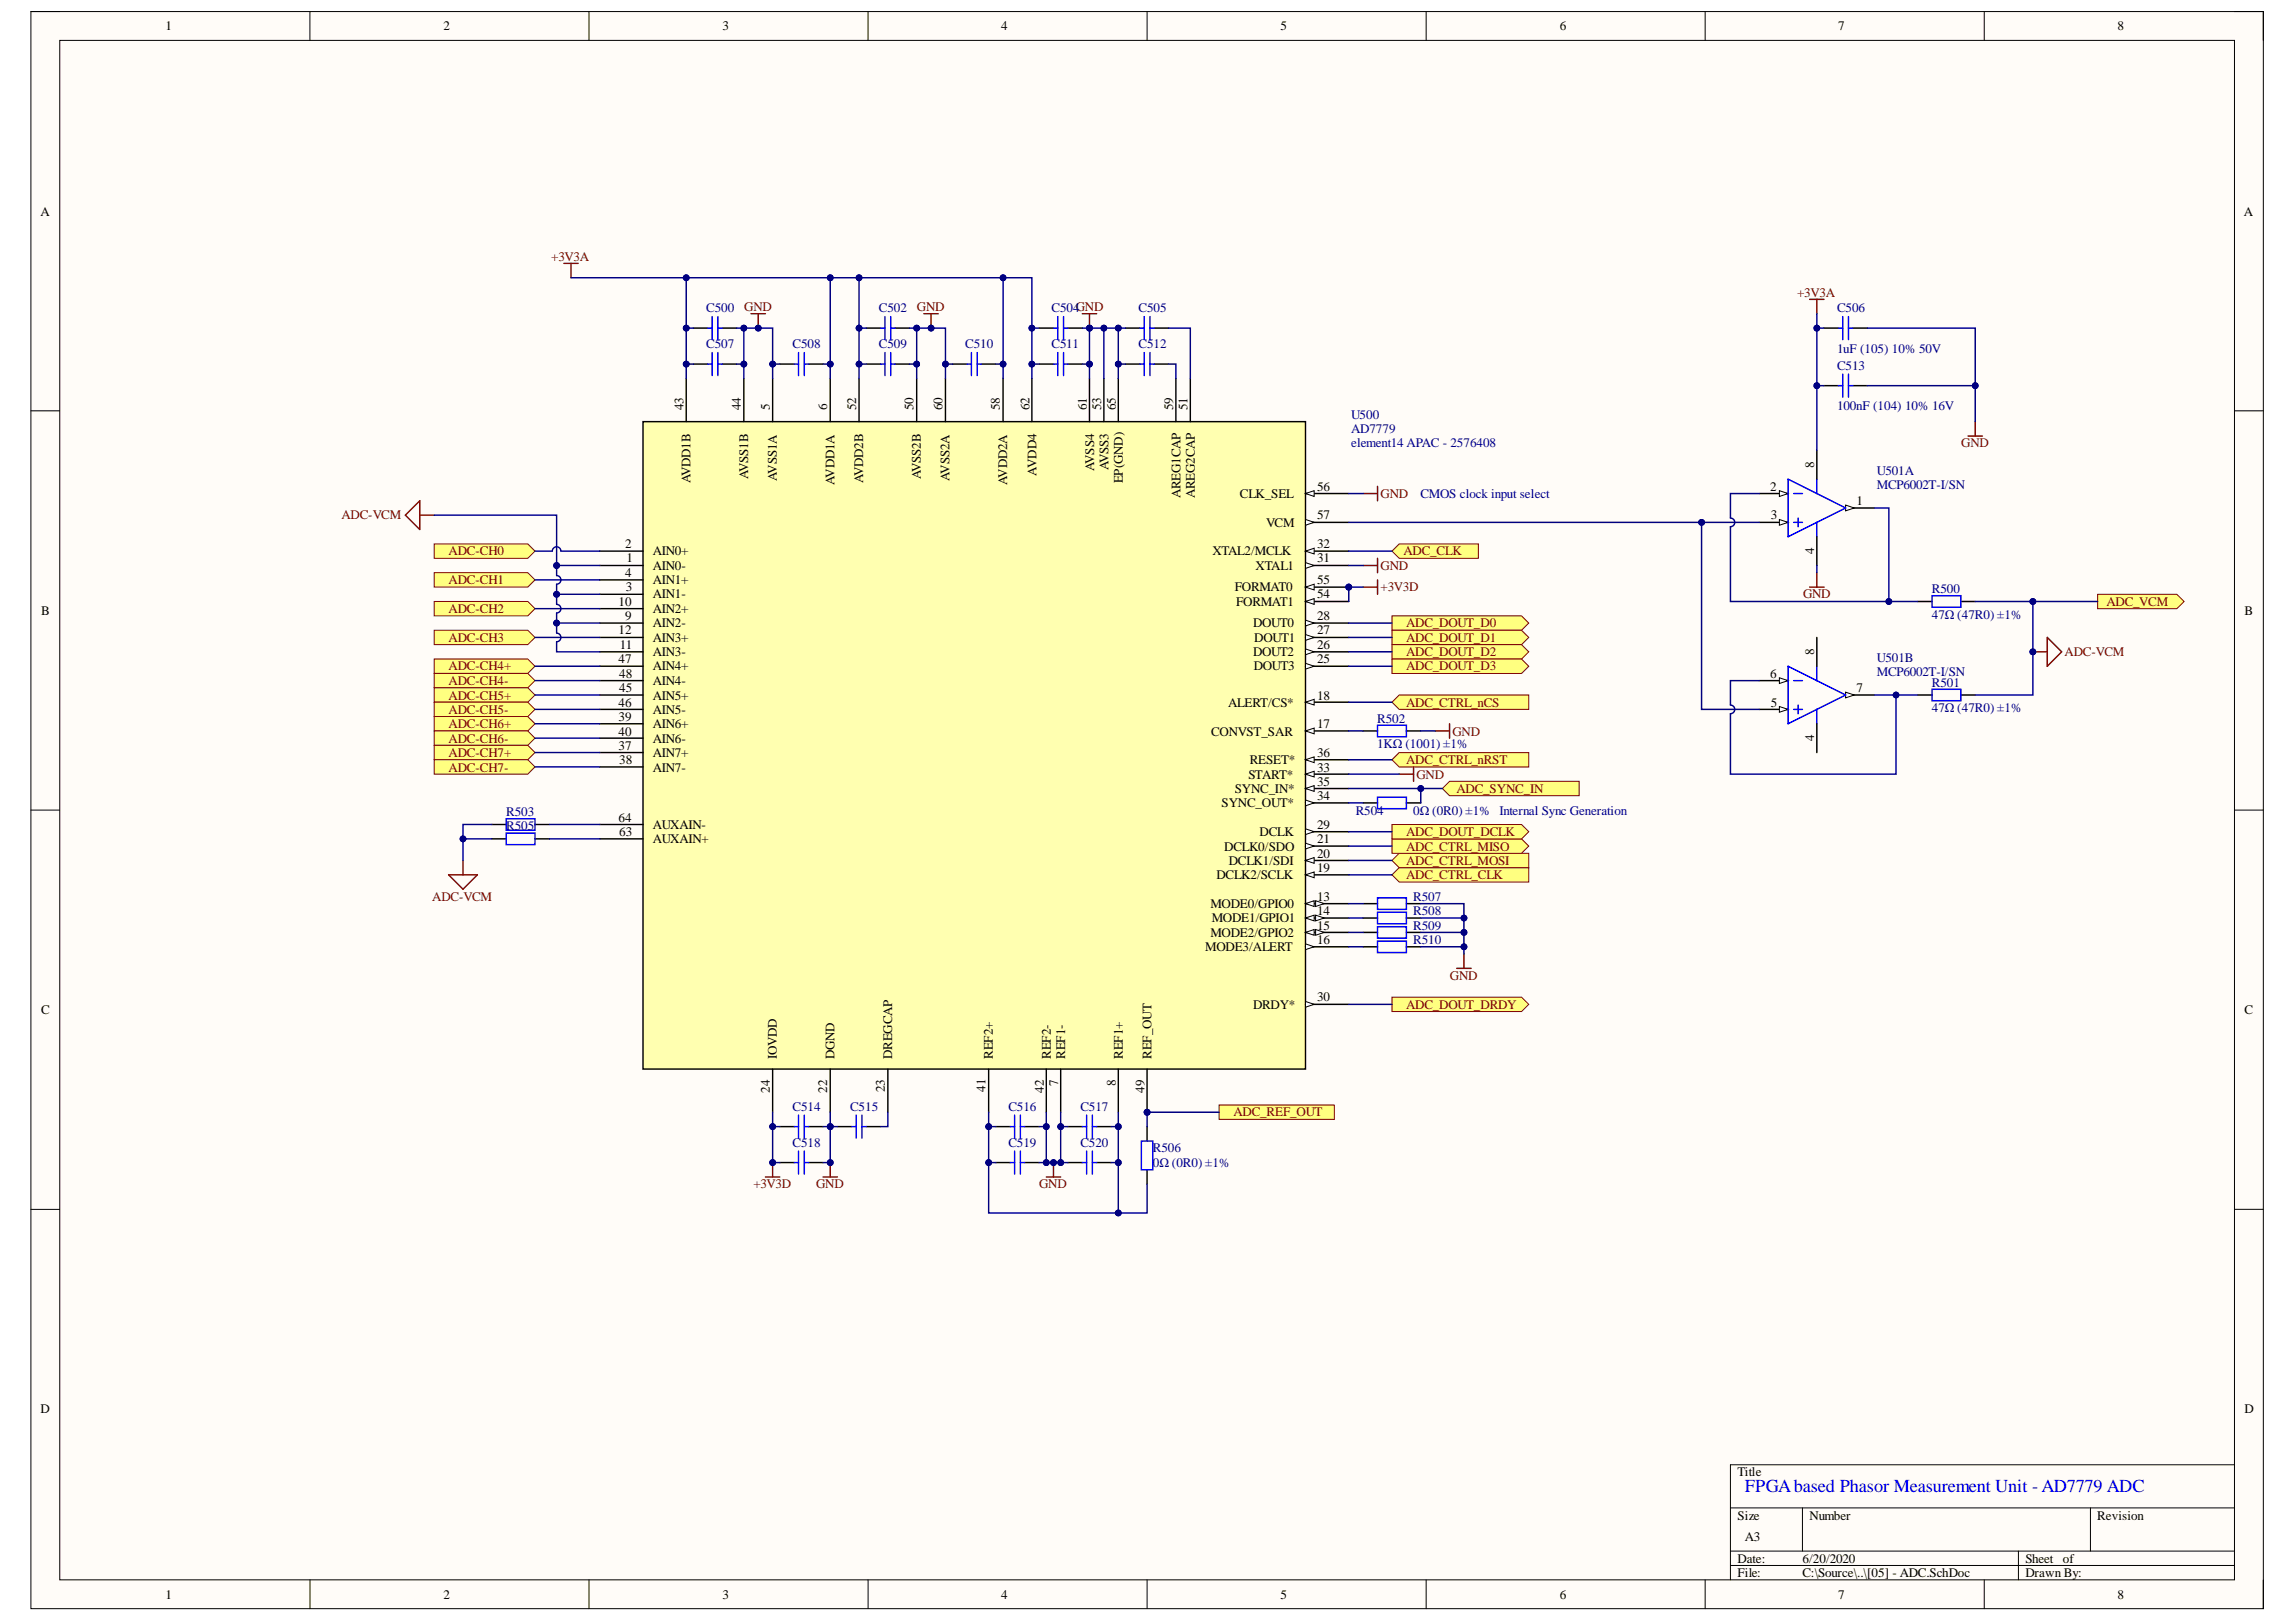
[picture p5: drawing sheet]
<svg xmlns="http://www.w3.org/2000/svg" width="297mm" height="210mm" viewBox="0 0 297 210" stroke-linecap="round" stroke-linejoin="round" font-family="sans-serif">
<defs><g id="words">
<text font-size="2.4" fill="#00f" x="225.7" y="193.1">FPGAbased Phasor Measurement Unit - AD7779 ADC</text>
<g font-size="1.7">
<text x="21.4" y="3.9">1</text>
<text x="57.4" y="3.9">2</text>
<text x="93.5" y="3.9">3</text>
<text x="129.5" y="3.9">4</text>
<text x="165.7" y="3.9">5</text>
<text x="201.8" y="3.9">6</text>
<text x="237.8" y="3.9">7</text>
<text x="274" y="3.9">8</text>
<text x="5.2" y="27.9">A</text>
<text x="290.3" y="27.9">A</text>
<text x="88.4" y="53.1" transform="rotate(-90 88.4 53.1)">43</text>
<text x="95.9" y="53.1" transform="rotate(-90 95.9 53.1)">44</text>
<text x="99.6" y="53.1" transform="rotate(-90 99.6 53.1)">5</text>
<text x="107" y="53.1" transform="rotate(-90 107 53.1)">6</text>
<text x="110.7" y="53.1" transform="rotate(-90 110.7 53.1)">52</text>
<text x="118.2" y="53.1" transform="rotate(-90 118.2 53.1)">50</text>
<text x="121.9" y="53.1" transform="rotate(-90 121.9 53.1)">60</text>
<text x="129.4" y="53.1" transform="rotate(-90 129.4 53.1)">58</text>
<text x="133.2" y="53.1" transform="rotate(-90 133.2 53.1)">62</text>
<text x="140.6" y="53.1" transform="rotate(-90 140.6 53.1)">61</text>
<text x="142.5" y="53.1" transform="rotate(-90 142.5 53.1)">53</text>
<text x="144.3" y="53.1" transform="rotate(-90 144.3 53.1)">65</text>
<text x="151.8" y="53.1" transform="rotate(-90 151.8 53.1)">59</text>
<text x="153.6" y="53.1" transform="rotate(-90 153.6 53.1)">51</text>
<text x="89.3" y="62.6" transform="rotate(-90 89.3 62.6)">AVDD1B</text>
<text x="96.8" y="62.1" transform="rotate(-90 96.8 62.1)">AVSS1B</text>
<text x="100.5" y="62.2" transform="rotate(-90 100.5 62.2)">AVSS1A</text>
<text x="108" y="62.7" transform="rotate(-90 108 62.7)">AVDD1A</text>
<text x="111.7" y="62.6" transform="rotate(-90 111.7 62.6)">AVDD2B</text>
<text x="119.1" y="62.1" transform="rotate(-90 119.1 62.1)">AVSS2B</text>
<text x="122.8" y="62.2" transform="rotate(-90 122.8 62.2)">AVSS2A</text>
<text x="130.3" y="62.7" transform="rotate(-90 130.3 62.7)">AVDD2A</text>
<text x="134.1" y="61.5" transform="rotate(-90 134.1 61.5)">AVDD4</text>
<text x="141.5" y="61" transform="rotate(-90 141.5 61)">AVSS4</text>
<text x="143.4" y="60.9" transform="rotate(-90 143.4 60.9)">AVSS3</text>
<text x="145.3" y="62.6" transform="rotate(-90 145.3 62.6)">EP(GND)</text>
<text x="152.7" y="64.5" transform="rotate(-90 152.7 64.5)">AREG1CAP</text>
<text x="154.6" y="64.5" transform="rotate(-90 154.6 64.5)">AREG2CAP</text>
<text x="160.4" y="64.4">CLK_SEL</text>
<text x="170.4" y="63.5">56</text>
<text x="229" y="63.5">2</text>
<text x="234.7" y="60.5" transform="rotate(-90 234.7 60.5)">8</text>
<text x="240.2" y="65.3">1</text>
<text x="80.9" y="70.9">2</text>
<text x="84.4" y="71.9">AIN0+</text>
<text x="156.9" y="71.9">XTAL2/MCLK</text>
<text x="163.8" y="68.1">VCM</text>
<text x="170.4" y="70.9">32</text>
<text x="170.4" y="67.2">57</text>
<text x="229.1" y="67.2">3</text>
<text x="234.7" y="71.7" transform="rotate(-90 234.7 71.7)">4</text>
<text x="80.9" y="74.6">4</text>
<text x="81" y="76.5">3</text>
<text x="81.1" y="72.8">1</text>
<text x="84.4" y="73.7">AIN0-</text>
<text x="84.4" y="75.6">AIN1+</text>
<text x="84.4" y="77.4">AIN1-</text>
<text x="159.7" y="76.5">FORMAT0</text>
<text x="162.4" y="73.7">XTAL1</text>
<text x="170.4" y="72.8">31</text>
<text x="170.4" y="75.6">55</text>
<text x="170.4" y="77.4">54</text>
<text x="5.3" y="79.6">B</text>
<text x="80" y="78.4">10</text>
<text x="80" y="82.1">12</text>
<text x="80.2" y="83.9">11</text>
<text x="80.9" y="80.2">9</text>
<text x="84.4" y="79.3">AIN2+</text>
<text x="84.4" y="81.2">AIN2-</text>
<text x="84.4" y="83">AIN3+</text>
<text x="159.9" y="78.4">FORMAT1</text>
<text x="162.1" y="81.2">DOUT0</text>
<text x="162.3" y="83">DOUT1</text>
<text x="170.4" y="80.2">28</text>
<text x="170.4" y="82.1">27</text>
<text x="170.4" y="83.9">26</text>
<text x="290.4" y="79.6">B</text>
<text x="80" y="85.8">47</text>
<text x="80.1" y="87.8">48</text>
<text x="80.1" y="89.6">45</text>
<text x="84.4" y="84.9">AIN3-</text>
<text x="84.4" y="86.7">AIN4+</text>
<text x="84.4" y="88.7">AIN4-</text>
<text x="162.1" y="84.9">DOUT2</text>
<text x="162.2" y="86.7">DOUT3</text>
<text x="170.4" y="85.8">25</text>
<text x="229" y="87.8">6</text>
<text x="234.7" y="84.7" transform="rotate(-90 234.7 84.7)">8</text>
<text x="240.2" y="89.6">7</text>
<text x="80" y="91.5">46</text>
<text x="80" y="93.3">39</text>
<text x="80" y="95.2">40</text>
<text x="84.4" y="90.5">AIN5+</text>
<text x="84.4" y="92.4">AIN5-</text>
<text x="84.4" y="94.3">AIN6+</text>
<text x="156.7" y="95.2">CONVST_SAR</text>
<text x="158.9" y="91.5">ALERT/CS*</text>
<text x="170.4" y="94.3">17</text>
<text x="170.4" y="90.5">18</text>
<text x="229.1" y="91.5">5</text>
<text x="234.7" y="96" transform="rotate(-90 234.7 96)">4</text>
<text x="80" y="97.1">37</text>
<text x="80.1" y="98.9">38</text>
<text x="84.4" y="96.1">AIN6-</text>
<text x="84.4" y="98">AIN7+</text>
<text x="84.4" y="99.8">AIN7-</text>
<text x="161.5" y="100.8">START*</text>
<text x="161.7" y="98.9">RESET*</text>
<text x="170.4" y="98">36</text>
<text x="170.4" y="99.8">33</text>
<text x="170.4" y="101.7">35</text>
<text x="80" y="106.4">64</text>
<text x="84.4" y="107.3">AUXAIN-</text>
<text x="158" y="104.5">SYNC_OUT*</text>
<text x="159.7" y="102.6">SYNC_IN*</text>
<text x="170.4" y="103.6">34</text>
<text x="170.4" y="107.3">29</text>
<text x="80.1" y="108.2">63</text>
<text x="84.4" y="109.1">AUXAIN+</text>
<text x="157.4" y="113.8">DCLK2/SCLK</text>
<text x="158.4" y="110.1">DCLK0/SDO</text>
<text x="159" y="111.9">DCLK1/SDI</text>
<text x="163" y="108.2">DCLK</text>
<text x="170.4" y="109.1">21</text>
<text x="170.4" y="111">20</text>
<text x="170.4" y="112.9">19</text>
<text x="156.6" y="117.5">MODE0/GPIO0</text>
<text x="156.8" y="119.4">MODE1/GPIO1</text>
<text x="170.4" y="116.6">13</text>
<text x="170.4" y="118.4">14</text>
<text x="155.9" y="123.1">MODE3/ALERT</text>
<text x="156.6" y="121.2">MODE2/GPIO2</text>
<text x="170.4" y="120.3">15</text>
<text x="170.4" y="122.2">16</text>
<text x="5.3" y="131.2">C</text>
<text x="162.1" y="130.5">DRDY*</text>
<text x="170.4" y="129.6">30</text>
<text x="290.4" y="131.2">C</text>
<text x="100.5" y="137" transform="rotate(-90 100.5 137)">IOVDD</text>
<text x="108" y="137" transform="rotate(-90 108 137)">DGND</text>
<text x="115.4" y="137" transform="rotate(-90 115.4 137)">DREGCAP</text>
<text x="128.4" y="137" transform="rotate(-90 128.4 137)">REF2+</text>
<text x="136" y="137" transform="rotate(-90 136 137)">REF2-</text>
<text x="137.8" y="137" transform="rotate(-90 137.8 137)">REF1-</text>
<text x="145.3" y="137" transform="rotate(-90 145.3 137)">REF1+</text>
<text x="149" y="137" transform="rotate(-90 149 137)">REF_OUT</text>
<text x="99.6" y="141.4" transform="rotate(-90 99.6 141.4)">24</text>
<text x="107" y="141.4" transform="rotate(-90 107 141.4)">22</text>
<text x="114.5" y="141.4" transform="rotate(-90 114.5 141.4)">23</text>
<text x="127.5" y="141.3" transform="rotate(-90 127.5 141.3)">41</text>
<text x="135" y="141.4" transform="rotate(-90 135 141.4)">42</text>
<text x="136.9" y="140.6" transform="rotate(-90 136.9 140.6)">7</text>
<text x="144.3" y="140.6" transform="rotate(-90 144.3 140.6)">8</text>
<text x="148.1" y="141.4" transform="rotate(-90 148.1 141.4)">49</text>
<text x="5.2" y="182.9">D</text>
<text x="290.4" y="182.9">D</text>
<text x="224.8" y="191.1">Title</text>
<text x="224.8" y="196.6">Size</text>
<text x="234.1" y="196.6">Number</text>
<text x="271.3" y="196.6">Revision</text>
<text x="224.8" y="202.2">Date:</text>
<text x="225.7" y="199.4">A3</text>
<text x="233.2" y="202.2">6/20/2020</text>
<text x="262" y="202.2">Sheet</text>
<text x="266.9" y="202.2">of</text>
<text x="21.4" y="206.9">1</text>
<text x="57.4" y="206.9">2</text>
<text x="93.5" y="206.9">3</text>
<text x="129.5" y="206.9">4</text>
<text x="165.7" y="206.9">5</text>
<text x="201.8" y="206.9">6</text>
<text x="224.8" y="204.1">File:</text>
<text x="233.2" y="204.1">C:\Source\..\[05] - ADC.SchDoc</text>
<text x="237.8" y="206.9">7</text>
<text x="262" y="204.1">Drawn By:</text>
<text x="274" y="206.9">8</text>
</g>
<g font-size="1.7" fill="#800000">
<text x="71.3" y="33.7">+3V3A</text>
<text x="96.3" y="40.2">GND</text>
<text x="118.6" y="40.2">GND</text>
<text x="232.5" y="38.4">+3V3A</text>
<text x="253.7" y="57.9">GND</text>
<text x="178.6" y="64.4">GND</text>
<text x="44.2" y="67.2">ADC-VCM</text>
<text x="58" y="71.9">ADC-CH0</text>
<text x="181.6" y="71.9">ADC_CLK</text>
<text x="58" y="75.6">ADC-CH1</text>
<text x="178.6" y="73.7">GND</text>
<text x="178.6" y="76.5">+3V3D</text>
<text x="233.3" y="77.4">GND</text>
<text x="58" y="79.3">ADC-CH2</text>
<text x="58" y="83">ADC-CH3</text>
<text x="181.9" y="81.2">ADC_DOUT_D0</text>
<text x="181.9" y="83">ADC_DOUT_D1</text>
<text x="272.5" y="78.4">ADC_VCM</text>
<text x="58" y="86.7">ADC-CH4+</text>
<text x="58" y="88.7">ADC-CH4-</text>
<text x="181.9" y="84.9">ADC_DOUT_D2</text>
<text x="181.9" y="86.7">ADC_DOUT_D3</text>
<text x="267.1" y="84.9">ADC-VCM</text>
<text x="58" y="90.5">ADC-CH5+</text>
<text x="58" y="92.4">ADC-CH5-</text>
<text x="58" y="94.3">ADC-CH6+</text>
<text x="181.9" y="91.5">ADC_CTRL_nCS</text>
<text x="187.9" y="95.2">GND</text>
<text x="58" y="96.1">ADC-CH6-</text>
<text x="58" y="98">ADC-CH7+</text>
<text x="58" y="99.8">ADC-CH7-</text>
<text x="181.9" y="98.9">ADC_CTRL_nRST</text>
<text x="183.3" y="100.8">GND</text>
<text x="188.4" y="102.6">ADC_SYNC_IN</text>
<text x="181.9" y="113.8">ADC_CTRL_CLK</text>
<text x="181.9" y="111.9">ADC_CTRL_MOSI</text>
<text x="181.9" y="110.1">ADC_CTRL_MISO</text>
<text x="181.9" y="108.2">ADC_DOUT_DCLK</text>
<text x="55.9" y="116.6">ADC-VCM</text>
<text x="181.9" y="130.5">ADC_DOUT_DRDY</text>
<text x="187.6" y="126.8">GND</text>
<text x="159.6" y="144.5">ADC_REF_OUT</text>
<text x="97.5" y="153.8">+3V3D</text>
<text x="105.6" y="153.8">GND</text>
<text x="134.4" y="153.8">GND</text>
</g>
<g font-size="1.7" fill="#000080">
<text x="91.4" y="40.4">C500</text>
<text x="113.7" y="40.4">C502</text>
<text x="136" y="40.4">C504GND</text>
<text x="147.3" y="40.4">C505</text>
<text x="237.7" y="40.4">C506</text>
<text x="91.4" y="45.1">C507</text>
<text x="102.5" y="45.1">C508</text>
<text x="113.7" y="45.1">C509</text>
<text x="124.9" y="45.1">C510</text>
<text x="136" y="45.1">C511</text>
<text x="147.3" y="45.1">C512</text>
<text x="237.7" y="47.8">C513</text>
<text x="237.7" y="45.7">1uF (105) 10% 50V</text>
<text x="237.7" y="53.1">100nF (104) 10% 16V</text>
<text x="174.8" y="57.9">element14 APAC - 2576408</text>
<text x="174.8" y="54.2">U500</text>
<text x="174.8" y="56">AD7779</text>
<text x="183.8" y="64.4">CMOS clock input select</text>
<text x="242.8" y="61.5">U501A</text>
<text x="242.8" y="63.3">MCP6002T-I/SN</text>
<text x="249.9" y="76.8">R500</text>
<text x="249.9" y="80.1">47Ω (47R0) ±1%</text>
<text x="242.8" y="85.6">U501B</text>
<text x="242.8" y="87.5">MCP6002T-I/SN</text>
<text x="249.9" y="88.9">R501</text>
<text x="178.2" y="93.5">R502</text>
<text x="249.9" y="92.2">47Ω (47R0) ±1%</text>
<text x="178.2" y="96.8">1KΩ (1001) ±1%</text>
<text x="65.5" y="105.6">R503</text>
<text x="65.5" y="107.5">R505</text>
<text x="175.4" y="105.4">R504</text>
<text x="182.8" y="105.4">0Ω (0R0) ±1%</text>
<text x="194" y="105.4">Internal Sync Generation</text>
<text x="182.8" y="116.6">R507</text>
<text x="182.8" y="118.4">R508</text>
<text x="182.8" y="120.3">R509</text>
<text x="182.8" y="122.2">R510</text>
<text x="102.5" y="143.7">C514</text>
<text x="110" y="143.7">C515</text>
<text x="130.5" y="143.7">C516</text>
<text x="139.8" y="143.7">C517</text>
<text x="102.5" y="148.4">C518</text>
<text x="130.5" y="148.4">C519</text>
<text x="139.8" y="148.4">C520</text>
<text x="149.2" y="149.1">R506</text>
<text x="149.2" y="151">0Ω (0R0) ±1%</text>
</g>
</g></defs>
<path d="M4 1.5h288.8v206.7h-288.8z" fill-rule="evenodd" fill="#fffcf8"/>
<path d="M4 1.5h288.8v206.7h-288.8z" fill="none" stroke="#000" stroke-width=".13"/>
<path d="M7.7 5.2h281.4v199.2h-281.4z" fill-rule="evenodd" fill="#fffcf8"/>
<g fill="none" stroke="#000" stroke-width=".13">
<path d="M4 1.5h3.7M7.7 5.2h281.4v199.2h-281.4zM40.1 1.5v3.7M76.2 1.5v3.7M112.3 1.5v3.7M148.4 1.5v3.7M184.5 1.5v3.7M220.6 1.5v3.7M256.7 1.5v3.7M289.1 1.5h3.7v3.7M4 53.2h3.7M289.1 53.2h3.7"/>
<path d="M4 104.8h3.7M289.1 104.8h3.7M4 156.5h3.7M289.1 156.5h3.7M223.9 195.1h65.2M233.2 195.1v5.6M270.4 195.1v5.6M289.1 189.6h-65.2v14.8M40.1 204.4v3.8M76.2 204.4v3.8M112.3 204.4v3.8M148.4 204.4v3.8"/>
<path d="M184.5 204.4v3.8M220.6 204.4v3.8M223.9 200.7h65.2M223.9 202.6h65.2M256.7 204.4v3.8M261.1 200.7v3.7M292.8 204.4v3.8"/>
</g>
<circle cx="174.5" cy="76" r=".37" fill="#000080"/>
<circle cx="174.5" cy="76" r=".37" fill="none" stroke="#000080" stroke-width=".13"/>
<circle cx="148.4" cy="143.9" r=".37" fill="#000080"/>
<circle cx="148.4" cy="143.9" r=".37" fill="none" stroke="#000080" stroke-width=".13"/>
<path d="M83.2 54.6h85.7v83.7h-85.7z" fill-rule="evenodd" fill="#ffffb0"/>
<g fill="none" stroke="#000" stroke-width=".19">
<path d="M83.2 54.6h85.7v83.7h-85.7zM88.8 49v5.6M96.2 49v5.6M100 49v5.6M107.4 49v5.6M111.1 49v5.6M118.6 49v5.6M122.3 49v5.6M129.8 49v5.6M133.5 49v5.6M140.9 49v5.6M142.8 49v5.6"/>
<path d="M77.6 71.3h5.6M77.6 73.2h5.6M77.6 75h5.6M77.6 76.9h5.6M77.6 78.8h5.6M168.9 73.2h5.6M77.6 80.6h5.6M77.6 82.5h5.6M77.6 84.4h5.6M77.6 86.2h5.6M77.6 88.1h5.6M77.6 89.9h5.6"/>
<path d="M77.6 91.8h5.6M77.6 93.7h5.6M77.6 95.5h5.6M77.6 97.4h5.6M77.6 99.2h5.6M100 138.3v5.6"/>
</g>
<path d="M168.9 72.8l1.1 .4-1.1 .4z" fill="#f8fcff"/>
<path d="M168.9 72.8l1.1 .4-1.1 .4z" fill="none" stroke="#000" stroke-width=".13"/>
<path d="M168.9 71.3h5.6" fill="none" stroke="#000" stroke-width=".19"/>
<path d="M168.9 71.3l1.1-.4v.8z" fill="#f8fcff"/>
<path d="M168.9 71.3l1.1-.4v.8z" fill="none" stroke="#000" stroke-width=".13"/>
<path d="M168.9 67.6h5.6" fill="none" stroke="#000" stroke-width=".19"/>
<path d="M168.9 67.2l1.1 .4-1.1 .4z" fill="#f8fcff"/>
<path d="M168.9 67.2l1.1 .4-1.1 .4z" fill="none" stroke="#000" stroke-width=".13"/>
<path d="M168.9 63.9h5.6" fill="none" stroke="#000" stroke-width=".19"/>
<path d="M168.9 63.9l1.1-.4v.7z" fill="#f8fcff"/>
<path d="M168.9 63.9l1.1-.4v.7z" fill="none" stroke="#000" stroke-width=".13"/>
<path d="M168.9 94.6h5.6" fill="none" stroke="#000" stroke-width=".19"/>
<path d="M168.9 94.6l1.1-.4v.8z" fill="#f8fcff"/>
<path d="M168.9 94.6l1.1-.4v.8z" fill="none" stroke="#000" stroke-width=".13"/>
<path d="M168.9 90.9h5.6" fill="none" stroke="#000" stroke-width=".19"/>
<path d="M168.9 90.9l1.1-.4v.7z" fill="#f8fcff"/>
<path d="M168.9 90.9l1.1-.4v.7z" fill="none" stroke="#000" stroke-width=".13"/>
<path d="M168.9 76h5.6" fill="none" stroke="#000" stroke-width=".19"/>
<path d="M168.9 76l1.1-.4v.7z" fill="#f8fcff"/>
<path d="M168.9 76l1.1-.4v.7z" fill="none" stroke="#000" stroke-width=".13"/>
<circle cx="174.5" cy="76" r=".37" fill="#000080"/>
<circle cx="174.5" cy="76" r=".37" fill="none" stroke="#000080" stroke-width=".13"/>
<path d="M168.9 77.8h5.6" fill="none" stroke="#000" stroke-width=".19"/>
<path d="M168.9 77.8l1.1-.3v.7z" fill="#f8fcff"/>
<path d="M168.9 77.8l1.1-.3v.7z" fill="none" stroke="#000" stroke-width=".13"/>
<path d="M152.1 49v5.6M154 49v5.6M168.9 80.6h5.6M77.6 108.6h5.6M77.6 106.7h5.6" fill="none" stroke="#000" stroke-width=".19"/>
<path d="M168.9 80.3l1.1 .3-1.1 .4z" fill="#f8fcff"/>
<path d="M168.9 80.3l1.1 .3-1.1 .4z" fill="none" stroke="#000" stroke-width=".13"/>
<path d="M168.9 82.5h5.6" fill="none" stroke="#000" stroke-width=".19"/>
<path d="M168.9 82.1l1.1 .4-1.1 .4z" fill="#f8fcff"/>
<path d="M168.9 82.1l1.1 .4-1.1 .4z" fill="none" stroke="#000" stroke-width=".13"/>
<path d="M168.9 84.4h5.6" fill="none" stroke="#000" stroke-width=".19"/>
<path d="M168.9 84l1.1 .4-1.1 .3z" fill="#f8fcff"/>
<path d="M168.9 84l1.1 .4-1.1 .3z" fill="none" stroke="#000" stroke-width=".13"/>
<path d="M168.9 86.2h5.6" fill="none" stroke="#000" stroke-width=".19"/>
<path d="M168.9 85.8l1.1 .4-1.1 .4z" fill="#f8fcff"/>
<path d="M168.9 85.8l1.1 .4-1.1 .4z" fill="none" stroke="#000" stroke-width=".13"/>
<path d="M127.9 138.3v5.6M135.4 138.3v5.6M137.2 138.3v5.6M144.7 138.3v5.6M148.4 138.3v5.6" fill="none" stroke="#000" stroke-width=".19"/>
<circle cx="148.4" cy="143.9" r=".37" fill="#000080"/>
<circle cx="148.4" cy="143.9" r=".37" fill="none" stroke="#000080" stroke-width=".13"/>
<path d="M168.9 98.3h5.6" fill="none" stroke="#000" stroke-width=".19"/>
<path d="M168.9 98.3l1.1-.4v.8z" fill="#f8fcff"/>
<path d="M168.9 98.3l1.1-.4v.8z" fill="none" stroke="#000" stroke-width=".13"/>
<path d="M168.9 100.2h5.6" fill="none" stroke="#000" stroke-width=".19"/>
<path d="M168.9 100.2l1.1-.4v.8z" fill="#f8fcff"/>
<path d="M168.9 100.2l1.1-.4v.8z" fill="none" stroke="#000" stroke-width=".13"/>
<path d="M168.9 102h5.6" fill="none" stroke="#000" stroke-width=".19"/>
<path d="M168.9 102l1.1-.3v.7z" fill="#f8fcff"/>
<path d="M168.9 102l1.1-.3v.7z" fill="none" stroke="#000" stroke-width=".13"/>
<path d="M168.9 103.9h5.6" fill="none" stroke="#000" stroke-width=".19"/>
<path d="M168.9 103.5l1.1 .4-1.1 .4z" fill="#f8fcff"/>
<path d="M168.9 103.5l1.1 .4-1.1 .4z" fill="none" stroke="#000" stroke-width=".13"/>
<path d="M168.9 107.6h5.6" fill="none" stroke="#000" stroke-width=".19"/>
<path d="M168.9 107.3l1.1 .3-1.1 .4z" fill="#f8fcff"/>
<path d="M168.9 107.3l1.1 .3-1.1 .4z" fill="none" stroke="#000" stroke-width=".13"/>
<path d="M168.9 109.5h5.6" fill="none" stroke="#000" stroke-width=".19"/>
<path d="M168.9 109.1l1.1 .4-1.1 .4z" fill="#f8fcff"/>
<path d="M168.9 109.1l1.1 .4-1.1 .4z" fill="none" stroke="#000" stroke-width=".13"/>
<path d="M168.9 111.4h5.6" fill="none" stroke="#000" stroke-width=".19"/>
<path d="M168.9 111.4l1.1-.4v.7z" fill="#f8fcff"/>
<path d="M168.9 111.4l1.1-.4v.7z" fill="none" stroke="#000" stroke-width=".13"/>
<path d="M168.9 113.2h5.6" fill="none" stroke="#000" stroke-width=".19"/>
<path d="M168.9 113.2l1.1-.4v.8z" fill="#f8fcff"/>
<path d="M168.9 113.2l1.1-.4v.8z" fill="none" stroke="#000" stroke-width=".13"/>
<path d="M168.9 116.9h5.6" fill="none" stroke="#000" stroke-width=".19"/>
<path d="M168.9 116.9l1.1-.3v.7z" fill="#f8fcff"/>
<path d="M168.9 116.9l1.1-.3v.7z" fill="none" stroke="#000" stroke-width=".13"/>
<path d="M170.2 116.6l1.1 .3-1.1 .4z" fill="#f8fcff"/>
<path d="M170.2 116.6l1.1 .3-1.1 .4z" fill="none" stroke="#000" stroke-width=".13"/>
<path d="M168.9 118.8h5.6" fill="none" stroke="#000" stroke-width=".19"/>
<path d="M168.9 118.8l1.1-.4v.8z" fill="#f8fcff"/>
<path d="M168.9 118.8l1.1-.4v.8z" fill="none" stroke="#000" stroke-width=".13"/>
<path d="M170.2 118.4l1.1 .4-1.1 .4z" fill="#f8fcff"/>
<path d="M170.2 118.4l1.1 .4-1.1 .4z" fill="none" stroke="#000" stroke-width=".13"/>
<path d="M168.9 120.7h5.6" fill="none" stroke="#000" stroke-width=".19"/>
<path d="M168.9 120.7l1.1-.4v.7z" fill="#f8fcff"/>
<path d="M168.9 120.7l1.1-.4v.7z" fill="none" stroke="#000" stroke-width=".13"/>
<path d="M170.2 120.3l1.1 .4-1.1 .3z" fill="#f8fcff"/>
<path d="M170.2 120.3l1.1 .4-1.1 .3z" fill="none" stroke="#000" stroke-width=".13"/>
<path d="M168.9 122.5h5.6" fill="none" stroke="#000" stroke-width=".19"/>
<path d="M168.9 122.1l1.1 .4-1.1 .4z" fill="#f8fcff"/>
<path d="M168.9 122.1l1.1 .4-1.1 .4z" fill="none" stroke="#000" stroke-width=".13"/>
<path d="M114.9 138.3v5.6M168.9 130h5.6" fill="none" stroke="#000" stroke-width=".19"/>
<path d="M168.9 129.6l1.1 .4-1.1 .3z" fill="#f8fcff"/>
<path d="M168.9 129.6l1.1 .4-1.1 .3z" fill="none" stroke="#000" stroke-width=".13"/>
<path d="M144.7 49v5.6M107.4 138.3v5.6" fill="none" stroke="#000" stroke-width=".19"/>
<path d="M135.4 152.3h1.8M136.3 150.4v1.9" fill="none" stroke="#800000" stroke-width=".19"/>
<circle cx="136.3" cy="150.5" r=".37" fill="#000080"/>
<circle cx="136.3" cy="150.5" r=".37" fill="none" stroke="#000080" stroke-width=".13"/>
<path d="M180.1 71.3l.9-.9h10.3v1.9h-10.3z" fill-rule="evenodd" fill="#ffff80"/>
<path d="M180.1 71.3l.9-.9h10.3v1.9h-10.3z" fill="none" stroke="#800000" stroke-width=".13"/>
<path d="M176.4 73.2h1.8M178.2 72.3v1.8M99 152.3h1.9M100 150.4v1.9" fill="none" stroke="#800000" stroke-width=".19"/>
<circle cx="100" cy="150.5" r=".37" fill="#000080"/>
<circle cx="100" cy="150.5" r=".37" fill="none" stroke="#000080" stroke-width=".13"/>
<path d="M106.5 152.3h1.8M107.4 150.4v1.9" fill="none" stroke="#800000" stroke-width=".19"/>
<circle cx="107.4" cy="150.5" r=".37" fill="#000080"/>
<circle cx="107.4" cy="150.5" r=".37" fill="none" stroke="#000080" stroke-width=".13"/>
<path d="M157.7 143h14.9v1.9h-14.9z" fill-rule="evenodd" fill="#ffff80"/>
<path d="M157.7 143h14.9v1.9h-14.9z" fill="none" stroke="#800000" stroke-width=".13"/>
<path d="M97.2 40.6h1.8M98.1 40.6v1.9" fill="none" stroke="#800000" stroke-width=".19"/>
<circle cx="98.1" cy="42.5" r=".37" fill="#000080"/>
<circle cx="98.1" cy="42.5" r=".37" fill="none" stroke="#000080" stroke-width=".13"/>
<path d="M119.5 40.6h1.9M120.5 40.6v1.9" fill="none" stroke="#800000" stroke-width=".19"/>
<circle cx="120.5" cy="42.5" r=".37" fill="#000080"/>
<circle cx="120.5" cy="42.5" r=".37" fill="none" stroke="#000080" stroke-width=".13"/>
<path d="M140 40.6h1.9M140.9 40.6v1.9" fill="none" stroke="#800000" stroke-width=".19"/>
<circle cx="141" cy="42.5" r=".37" fill="#000080"/>
<circle cx="141" cy="42.5" r=".37" fill="none" stroke="#000080" stroke-width=".13"/>
<path d="M176.4 63.9h1.8M178.2 62.9v1.9" fill="none" stroke="#800000" stroke-width=".19"/>
<path d="M180.1 129h16.7l1 1-1 .9h-16.7z" fill-rule="evenodd" fill="#ffff80"/>
<path d="M180.1 129h16.7l1 1-1 .9h-16.7z" fill="none" stroke="#800000" stroke-width=".13"/>
<path d="M176.4 76h1.8M178.2 75.1v1.8" fill="none" stroke="#800000" stroke-width=".19"/>
<path d="M180.1 90.9l.9-1h16.8v1.9h-16.8z" fill-rule="evenodd" fill="#ffff80"/>
<path d="M180.1 90.9l.9-1h16.8v1.9h-16.8z" fill="none" stroke="#800000" stroke-width=".13"/>
<path d="M188.5 125.3h1.8M189.4 123.5v1.8" fill="none" stroke="#800000" stroke-width=".19"/>
<path d="M180.1 113.2l.9-.9h16.8v1.8h-16.8z" fill-rule="evenodd" fill="#ffff80"/>
<path d="M180.1 113.2l.9-.9h16.8v1.8h-16.8z" fill="none" stroke="#800000" stroke-width=".13"/>
<path d="M180.1 111.4l.9-1h16.8v1.9h-16.8z" fill-rule="evenodd" fill="#ffff80"/>
<path d="M180.1 111.4l.9-1h16.8v1.9h-16.8z" fill="none" stroke="#800000" stroke-width=".13"/>
<path d="M180.1 108.6h16.7l1 .9-1 .9h-16.7z" fill-rule="evenodd" fill="#ffff80"/>
<path d="M180.1 108.6h16.7l1 .9-1 .9h-16.7z" fill="none" stroke="#800000" stroke-width=".13"/>
<path d="M185.7 94.6h1.8M187.5 93.7v1.8" fill="none" stroke="#800000" stroke-width=".19"/>
<path d="M180.1 98.3l.9-.9h16.8v1.9h-16.8z" fill-rule="evenodd" fill="#ffff80"/>
<path d="M180.1 98.3l.9-.9h16.8v1.9h-16.8z" fill="none" stroke="#800000" stroke-width=".13"/>
<path d="M182.9 99.3v1.8M263 84.4h1.9M264.9 82.5l1.8 1.9-1.8 1.8zM181 100.2h1.9" fill="none" stroke="#800000" stroke-width=".19"/>
<g fill="none" stroke="#000" stroke-width=".19">
<path d="M89.7 47.1h1.9M89.7 42.5h1.9M93.4 47.1h1.9M93.4 42.5h1.9M100.9 47.1h1.9M104.6 47.1h1.9M112.1 47.1h1.8M112.1 42.5h1.8M115.8 47.1h1.9M115.8 42.5h1.9M123.3 47.1h1.8M127 47.1h1.8"/>
<path d="M134.4 47.1h1.9M134.4 42.5h1.9M138.2 47.1h1.8M138.2 42.5h1.8M145.6 47.1h1.9M145.6 42.5h1.9M149.3 47.1h1.9M149.3 42.5h1.9M100.9 145.8h1.9M100.9 150.4h1.9M104.6 145.8h1.9M104.6 150.4h1.9"/>
<path d="M108.3 145.8h1.9M112.1 145.8h1.8M128.8 145.8h1.9M128.8 150.4h1.9M132.6 145.8h1.8M132.6 150.4h1.8M138.2 145.8h1.8M138.2 150.4h1.8M141.9 145.8h1.8M141.9 150.4h1.8"/>
</g>
<g fill="none" stroke="#00f" stroke-width=".19">
<path d="M91.6 47.1h.5M91.6 42.5h.5M92.1 41v2.9M92.1 45.6v3M92.9 47.1h.5M92.9 42.5h.5M92.9 41v2.9M92.9 45.6v3M102.8 47.1h.5M103.3 45.6v3M104.1 45.6v3M104.1 47.1h.5"/>
<path d="M113.9 47.1h.6M113.9 42.5h.6M114.5 41v2.9M114.5 45.6v3M115.2 47.1h.6M115.2 42.5h.6M115.2 41v2.9M115.2 45.6v3M125.1 47.1h.6M125.7 45.6v3M126.4 47.1h.6M126.4 45.6v3"/>
<path d="M136.3 47.1h.6M136.3 42.5h.6M136.9 41v2.9M136.9 45.6v3M137.6 47.1h.6M137.6 42.5h.6M137.6 41v2.9M137.6 45.6v3M147.5 47.1h.5M147.5 42.5h.5M148 41v2.9M148 45.6v3"/>
<path d="M148.8 41v2.9M148.8 45.6v3M148.8 47.1h.5M148.8 42.5h.5M102.8 145.8h.5M102.8 150.4h.5M103.3 144.3v3M103.3 149v2.9M104.1 145.8h.5M104.1 144.3v3M104.1 149v2.9M104.1 150.4h.5"/>
<path d="M110.2 145.8h.6M110.8 144.3v3M111.5 145.8h.6M111.5 144.3v3M130.7 145.8h.6M130.7 150.4h.6M131.3 144.3v3M131.3 149v2.9M132 145.8h.6M132 144.3v3M132 149v2.9M132 150.4h.6"/>
<path d="M140 145.8h.6M140 150.4h.6M140.6 144.3v3M140.6 149v2.9M141.3 144.3v3M141.3 149v2.9M141.3 145.8h.6M141.3 150.4h.6"/>
</g>
<circle cx="263" cy="84.4" r=".38" fill="#000080"/>
<circle cx="263" cy="84.4" r=".38" fill="none" stroke="#000080" stroke-width=".13"/>
<path d="M180.1 79.7h16.7l1 .9-1 1h-16.7z" fill-rule="evenodd" fill="#ffff80"/>
<path d="M180.1 79.7h16.7l1 .9-1 1h-16.7z" fill="none" stroke="#800000" stroke-width=".13"/>
<path d="M180.1 81.6h16.7l1 .9-1 .9h-16.7z" fill-rule="evenodd" fill="#ffff80"/>
<path d="M180.1 81.6h16.7l1 .9-1 .9h-16.7z" fill="none" stroke="#800000" stroke-width=".13"/>
<path d="M180.1 83.4h16.7l1 1-1 .9h-16.7z" fill-rule="evenodd" fill="#ffff80"/>
<path d="M180.1 83.4h16.7l1 1-1 .9h-16.7z" fill="none" stroke="#800000" stroke-width=".13"/>
<path d="M180.1 85.3h16.7l1 .9-1 1h-16.7z" fill-rule="evenodd" fill="#ffff80"/>
<path d="M180.1 85.3h16.7l1 .9-1 1h-16.7z" fill="none" stroke="#800000" stroke-width=".13"/>
<path d="M176.4 103.9h1.8M181.9 103.9h1.9" fill="none" stroke="#000" stroke-width=".19"/>
<path d="M178.2 103.2h3.7v1.5h-3.7z" fill="none" stroke="#00f" stroke-width=".19"/>
<path d="M186.6 102l.9-.9h16.8v1.9h-16.8z" fill-rule="evenodd" fill="#ffff80"/>
<path d="M186.6 102l.9-.9h16.8v1.9h-16.8z" fill="none" stroke="#800000" stroke-width=".13"/>
<path d="M180.1 106.7h16.7l1 .9-1 1h-16.7z" fill-rule="evenodd" fill="#ffff80"/>
<path d="M180.1 106.7h16.7l1 .9-1 1h-16.7z" fill="none" stroke="#800000" stroke-width=".13"/>
<path d="M227.6 67.6h3.7M176.4 94.6h1.8M181.9 94.6h1.9M148.4 145.8v1.9M148.4 151.4v1.8" fill="none" stroke="#000" stroke-width=".19"/>
<path d="M178.2 93.9h3.7v1.4h-3.7zM147.7 147.7h1.4v3.7h-1.4z" fill="none" stroke="#00f" stroke-width=".19"/>
<path d="M52.4 66.7l1.9-1.9v3.7zM54.3 66.7h1.9" fill="none" stroke="#800000" stroke-width=".19"/>
<path d="M230.2 67.2l1.1 .4-1.1 .4z" fill="#f8fcff"/>
<path d="M230.2 67.2l1.1 .4-1.1 .4z" fill="none" stroke="#000" stroke-width=".13"/>
<path d="M227.6 63.9h3.7" fill="none" stroke="#000" stroke-width=".19"/>
<path d="M230.2 63.5l1.1 .4-1.1 .4z" fill="#f8fcff"/>
<path d="M230.2 63.5l1.1 .4-1.1 .4z" fill="none" stroke="#000" stroke-width=".13"/>
<path d="M238.8 65.7h3.7" fill="none" stroke="#000" stroke-width=".19"/>
<path d="M238.8 65.4l1.1 .3-1.1 .4z" fill="#f8fcff"/>
<path d="M238.8 65.4l1.1 .3-1.1 .4z" fill="none" stroke="#000" stroke-width=".13"/>
<path d="M231.3 62l7.5 3.7-7.5 3.8zM232.1 63.9h1.1M232.1 67.6h1.1M232.6 67v1.2M235 62v1.9M235 67.6v1.9" fill="none" stroke="#00f" stroke-width=".19"/>
<path d="M235 58.3v3.7M235 69.5v3.7M238.8 89.9h3.7" fill="none" stroke="#000" stroke-width=".19"/>
<path d="M238.8 89.6l1.1 .3-1.1 .4z" fill="#f8fcff"/>
<path d="M238.8 89.6l1.1 .3-1.1 .4z" fill="none" stroke="#000" stroke-width=".13"/>
<path d="M227.6 91.8h3.7" fill="none" stroke="#000" stroke-width=".19"/>
<path d="M230.2 91.4l1.1 .4-1.1 .4z" fill="#f8fcff"/>
<path d="M230.2 91.4l1.1 .4-1.1 .4z" fill="none" stroke="#000" stroke-width=".13"/>
<path d="M227.6 88.1h3.7" fill="none" stroke="#000" stroke-width=".19"/>
<path d="M230.2 87.7l1.1 .4-1.1 .4z" fill="#f8fcff"/>
<path d="M230.2 87.7l1.1 .4-1.1 .4z" fill="none" stroke="#000" stroke-width=".13"/>
<g fill="none" stroke="#00f" stroke-width=".19">
<path d="M237.8 49.9h.6M237.8 42.5h.6M238.4 41v2.9M238.4 48.4v3M239.1 41v2.9M239.1 48.4v3M239.1 49.9h.6M239.1 42.5h.6M249.9 77.1h3.8v1.5h-3.8zM231.3 86.2l7.5 3.7-7.5 3.8zM232.1 88.1h1.1M232.1 91.8h1.1"/>
<path d="M232.6 91.2v1.2M235 86.2v1.9M235 91.8v1.9M249.9 89.2h3.8v1.5h-3.8zM65.5 106h3.7v1.4h-3.7zM65.5 107.8h3.7v1.5h-3.7z"/>
</g>
<g fill="none" stroke="#000" stroke-width=".19">
<path d="M236 49.9h1.8M236 42.5h1.8M239.7 49.9h1.9M239.7 42.5h1.9M248.1 77.8h1.8M253.7 77.8h1.8M235 82.5v3.7M235 93.7v3.7M248.1 89.9h1.8M253.7 89.9h1.8M63.6 106.7h1.9M63.6 108.6h1.9"/>
<path d="M69.2 106.7h1.9M69.2 108.6h1.9"/>
</g>
<path d="M72.9 34.1h1.9M73.9 34.1v1.8M234.1 38.7h1.9M235 38.7v1.9M254.6 56.4h1.9M255.5 54.6v1.8M234.1 76h1.9M235 74.1v1.9M58 113.2h3.8l-1.9 1.9zM59.9 111.4v1.8" fill="none" stroke="#800000" stroke-width=".19"/>
<path d="M271.4 76.9h10.2l1 .9-1 1h-10.2z" fill-rule="evenodd" fill="#ffff80"/>
<path d="M271.4 76.9h10.2l1 .9-1 1h-10.2z" fill="none" stroke="#800000" stroke-width=".13"/>
<path d="M176.4 116.9h1.8M176.4 118.8h1.8M181.9 116.9h1.9M181.9 118.8h1.9M176.4 120.7h1.8M176.4 122.5h1.8M181.9 120.7h1.9M181.9 122.5h1.9" fill="none" stroke="#000" stroke-width=".19"/>
<path d="M178.2 116.2h3.7v1.5h-3.7zM178.2 118.1h3.7v1.4h-3.7zM178.2 119.9h3.7v1.5h-3.7zM178.2 121.8h3.7v1.5h-3.7z" fill="none" stroke="#00f" stroke-width=".19"/>
<path d="M56.2 70.4h12.1l.9 .9-.9 1h-12.1z" fill-rule="evenodd" fill="#ffff80"/>
<path d="M56.2 70.4h12.1l.9 .9-.9 1h-12.1z" fill="none" stroke="#800000" stroke-width=".13"/>
<path d="M56.2 74.1h12.1l.9 .9-.9 1h-12.1z" fill-rule="evenodd" fill="#ffff80"/>
<path d="M56.2 74.1h12.1l.9 .9-.9 1h-12.1z" fill="none" stroke="#800000" stroke-width=".13"/>
<path d="M56.2 77.8h12.1l.9 1-.9 .9h-12.1z" fill-rule="evenodd" fill="#ffff80"/>
<path d="M56.2 77.8h12.1l.9 1-.9 .9h-12.1z" fill="none" stroke="#800000" stroke-width=".13"/>
<path d="M56.2 81.6h12.1l.9 .9-.9 .9h-12.1z" fill-rule="evenodd" fill="#ffff80"/>
<path d="M56.2 81.6h12.1l.9 .9-.9 .9h-12.1z" fill="none" stroke="#800000" stroke-width=".13"/>
<path d="M56.2 85.3h12.1l.9 .9-.9 .9h-12.1z" fill-rule="evenodd" fill="#ffff80"/>
<path d="M56.2 85.3h12.1l.9 .9-.9 .9h-12.1z" fill="none" stroke="#800000" stroke-width=".13"/>
<path d="M56.2 87.1h12.1l.9 1-.9 .9h-12.1z" fill-rule="evenodd" fill="#ffff80"/>
<path d="M56.2 87.1h12.1l.9 1-.9 .9h-12.1z" fill="none" stroke="#800000" stroke-width=".13"/>
<path d="M56.2 89h12.1l.9 .9-.9 1h-12.1z" fill-rule="evenodd" fill="#ffff80"/>
<path d="M56.2 89h12.1l.9 .9-.9 1h-12.1z" fill="none" stroke="#800000" stroke-width=".13"/>
<path d="M56.2 90.9h12.1l.9 .9-.9 .9h-12.1z" fill-rule="evenodd" fill="#ffff80"/>
<path d="M56.2 90.9h12.1l.9 .9-.9 .9h-12.1z" fill="none" stroke="#800000" stroke-width=".13"/>
<path d="M56.2 92.7h12.1l.9 1-.9 .9h-12.1z" fill-rule="evenodd" fill="#ffff80"/>
<path d="M56.2 92.7h12.1l.9 1-.9 .9h-12.1z" fill="none" stroke="#800000" stroke-width=".13"/>
<path d="M56.2 94.6h12.1l.9 .9-.9 1h-12.1z" fill-rule="evenodd" fill="#ffff80"/>
<path d="M56.2 94.6h12.1l.9 .9-.9 1h-12.1z" fill="none" stroke="#800000" stroke-width=".13"/>
<path d="M56.2 96.5h12.1l.9 .9-.9 .9h-12.1z" fill-rule="evenodd" fill="#ffff80"/>
<path d="M56.2 96.5h12.1l.9 .9-.9 .9h-12.1z" fill="none" stroke="#800000" stroke-width=".13"/>
<path d="M56.2 98.3h12.1l.9 .9-.9 1h-12.1z" fill-rule="evenodd" fill="#ffff80"/>
<path d="M56.2 98.3h12.1l.9 .9-.9 1h-12.1z" fill="none" stroke="#800000" stroke-width=".13"/>
<path d="M235 40.6v17.7" fill="none" stroke="#000080" stroke-width=".19"/>
<circle cx="235" cy="42.5" r=".37" fill="#000080"/>
<circle cx="235" cy="42.5" r=".37" fill="none" stroke="#000080" stroke-width=".13"/>
<circle cx="235" cy="49.9" r=".37" fill="#000080"/>
<circle cx="235" cy="49.9" r=".37" fill="none" stroke="#000080" stroke-width=".13"/>
<path d="M56.2 66.7h15.8v6.5h5.6" fill="none" stroke="#000080" stroke-width=".19"/>
<circle cx="72" cy="73.2" r=".37" fill="#000080"/>
<circle cx="72" cy="73.2" r=".37" fill="none" stroke="#000080" stroke-width=".13"/>
<path d="M63.6 108.6h-3.7v2.8" fill="none" stroke="#000080" stroke-width=".19"/>
<circle cx="59.9" cy="108.6" r=".37" fill="#000080"/>
<circle cx="59.9" cy="108.6" r=".37" fill="none" stroke="#000080" stroke-width=".13"/>
<path d="M63.6 106.7h-3.7v1.9" fill="none" stroke="#000080" stroke-width=".19"/>
<circle cx="59.9" cy="108.6" r=".37" fill="#000080"/>
<circle cx="59.9" cy="108.6" r=".37" fill="none" stroke="#000080" stroke-width=".13"/>
<g fill="none" stroke="#000080" stroke-width=".19">
<path d="M69.2 71.3h2.3a.56 .56 0 0 1 .5-.5 .56 .56 0 0 1 .6 .5h5M69.2 78.8h8.4M69.2 75h8.4M69.2 99.2h8.4M69.2 97.4h8.4M69.2 95.5h8.4M69.2 93.7h8.4M69.2 91.8h8.4M69.2 89.9h8.4M69.2 88.1h8.4M69.2 86.2h8.4M69.2 82.5h8.4"/>
<path d="M72 80.6v1.3a.56 .56 0 0 1 .6 .6 .56 .56 0 0 1-.6 .6v1.3h5.6M71.1 108.6h6.5M71.1 106.7h6.5"/>
</g>
<circle cx="72" cy="80.6" r=".37" fill="#000080"/>
<circle cx="72" cy="80.6" r=".37" fill="none" stroke="#000080" stroke-width=".13"/>
<path d="M72 76.9v1.3a.56 .56 0 0 1 .6 .6 .56 .56 0 0 1-.6 .5v1.3h5.6" fill="none" stroke="#000080" stroke-width=".19"/>
<circle cx="72" cy="80.6" r=".37" fill="#000080"/>
<circle cx="72" cy="80.6" r=".37" fill="none" stroke="#000080" stroke-width=".13"/>
<circle cx="72" cy="76.9" r=".37" fill="#000080"/>
<circle cx="72" cy="76.9" r=".37" fill="none" stroke="#000080" stroke-width=".13"/>
<path d="M72 73.2v1.3a.56 .56 0 0 1 .6 .5 .56 .56 0 0 1-.6 .6v1.3h5.6" fill="none" stroke="#000080" stroke-width=".19"/>
<circle cx="72" cy="76.9" r=".37" fill="#000080"/>
<circle cx="72" cy="76.9" r=".37" fill="none" stroke="#000080" stroke-width=".13"/>
<circle cx="72" cy="73.2" r=".37" fill="#000080"/>
<circle cx="72" cy="73.2" r=".37" fill="none" stroke="#000080" stroke-width=".13"/>
<path d="M73.9 35.9h14.9" fill="none" stroke="#000080" stroke-width=".19"/>
<circle cx="88.8" cy="35.9" r=".37" fill="#000080"/>
<circle cx="88.8" cy="35.9" r=".37" fill="none" stroke="#000080" stroke-width=".13"/>
<path d="M89.7 42.5h-.9v4.6h.9" fill="none" stroke="#000080" stroke-width=".19"/>
<circle cx="88.8" cy="42.5" r=".37" fill="#000080"/>
<circle cx="88.8" cy="42.5" r=".37" fill="none" stroke="#000080" stroke-width=".13"/>
<circle cx="88.8" cy="47.1" r=".37" fill="#000080"/>
<circle cx="88.8" cy="47.1" r=".37" fill="none" stroke="#000080" stroke-width=".13"/>
<path d="M88.8 42.5v-6.6h18.6v11.2" fill="none" stroke="#000080" stroke-width=".19"/>
<circle cx="88.8" cy="42.5" r=".37" fill="#000080"/>
<circle cx="88.8" cy="42.5" r=".37" fill="none" stroke="#000080" stroke-width=".13"/>
<circle cx="88.8" cy="35.9" r=".37" fill="#000080"/>
<circle cx="88.8" cy="35.9" r=".37" fill="none" stroke="#000080" stroke-width=".13"/>
<circle cx="107.4" cy="35.9" r=".37" fill="#000080"/>
<circle cx="107.4" cy="35.9" r=".37" fill="none" stroke="#000080" stroke-width=".13"/>
<circle cx="107.4" cy="47.1" r=".37" fill="#000080"/>
<circle cx="107.4" cy="47.1" r=".37" fill="none" stroke="#000080" stroke-width=".13"/>
<path d="M95.3 47.1h.9v1.9" fill="none" stroke="#000080" stroke-width=".19"/>
<circle cx="96.2" cy="47.1" r=".37" fill="#000080"/>
<circle cx="96.2" cy="47.1" r=".37" fill="none" stroke="#000080" stroke-width=".13"/>
<path d="M95.3 42.5h.9v4.6" fill="none" stroke="#000080" stroke-width=".19"/>
<circle cx="96.2" cy="42.5" r=".37" fill="#000080"/>
<circle cx="96.2" cy="42.5" r=".37" fill="none" stroke="#000080" stroke-width=".13"/>
<circle cx="96.2" cy="47.1" r=".37" fill="#000080"/>
<circle cx="96.2" cy="47.1" r=".37" fill="none" stroke="#000080" stroke-width=".13"/>
<path d="M96.2 42.5h3.8v4.6h.9" fill="none" stroke="#000080" stroke-width=".19"/>
<circle cx="96.2" cy="42.5" r=".37" fill="#000080"/>
<circle cx="96.2" cy="42.5" r=".37" fill="none" stroke="#000080" stroke-width=".13"/>
<circle cx="98.1" cy="42.5" r=".37" fill="#000080"/>
<circle cx="98.1" cy="42.5" r=".37" fill="none" stroke="#000080" stroke-width=".13"/>
<circle cx="100" cy="47.1" r=".37" fill="#000080"/>
<circle cx="100" cy="47.1" r=".37" fill="none" stroke="#000080" stroke-width=".13"/>
<path d="M100 145.8v4.6h.9" fill="none" stroke="#000080" stroke-width=".19"/>
<circle cx="100" cy="150.5" r=".37" fill="#000080"/>
<circle cx="100" cy="150.5" r=".37" fill="none" stroke="#000080" stroke-width=".13"/>
<circle cx="100" cy="145.8" r=".37" fill="#000080"/>
<circle cx="100" cy="145.8" r=".37" fill="none" stroke="#000080" stroke-width=".13"/>
<path d="M100 143.9v1.9h.9" fill="none" stroke="#000080" stroke-width=".19"/>
<circle cx="100" cy="145.8" r=".37" fill="#000080"/>
<circle cx="100" cy="145.8" r=".37" fill="none" stroke="#000080" stroke-width=".13"/>
<path d="M107.4 145.8v4.6h-.9" fill="none" stroke="#000080" stroke-width=".19"/>
<circle cx="107.4" cy="150.5" r=".37" fill="#000080"/>
<circle cx="107.4" cy="150.5" r=".37" fill="none" stroke="#000080" stroke-width=".13"/>
<circle cx="107.4" cy="145.8" r=".37" fill="#000080"/>
<circle cx="107.4" cy="145.8" r=".37" fill="none" stroke="#000080" stroke-width=".13"/>
<path d="M106.5 145.8h.9" fill="none" stroke="#000080" stroke-width=".19"/>
<circle cx="107.4" cy="145.8" r=".37" fill="#000080"/>
<circle cx="107.4" cy="145.8" r=".37" fill="none" stroke="#000080" stroke-width=".13"/>
<path d="M106.5 47.1h.9v1.9" fill="none" stroke="#000080" stroke-width=".19"/>
<circle cx="107.4" cy="47.1" r=".37" fill="#000080"/>
<circle cx="107.4" cy="47.1" r=".37" fill="none" stroke="#000080" stroke-width=".13"/>
<path d="M107.4 143.9v1.9h.9" fill="none" stroke="#000080" stroke-width=".19"/>
<circle cx="107.4" cy="145.8" r=".37" fill="#000080"/>
<circle cx="107.4" cy="145.8" r=".37" fill="none" stroke="#000080" stroke-width=".13"/>
<path d="M107.4 35.9h3.7" fill="none" stroke="#000080" stroke-width=".19"/>
<circle cx="107.4" cy="35.9" r=".37" fill="#000080"/>
<circle cx="107.4" cy="35.9" r=".37" fill="none" stroke="#000080" stroke-width=".13"/>
<circle cx="111.1" cy="35.9" r=".37" fill="#000080"/>
<circle cx="111.1" cy="35.9" r=".37" fill="none" stroke="#000080" stroke-width=".13"/>
<path d="M112.1 42.5h-1v4.6h1" fill="none" stroke="#000080" stroke-width=".19"/>
<circle cx="111.1" cy="42.5" r=".37" fill="#000080"/>
<circle cx="111.1" cy="42.5" r=".37" fill="none" stroke="#000080" stroke-width=".13"/>
<circle cx="111.1" cy="47.1" r=".37" fill="#000080"/>
<circle cx="111.1" cy="47.1" r=".37" fill="none" stroke="#000080" stroke-width=".13"/>
<path d="M111.1 42.5v-6.6h18.7v11.2" fill="none" stroke="#000080" stroke-width=".19"/>
<circle cx="129.8" cy="47.1" r=".37" fill="#000080"/>
<circle cx="129.8" cy="47.1" r=".37" fill="none" stroke="#000080" stroke-width=".13"/>
<circle cx="129.8" cy="35.9" r=".37" fill="#000080"/>
<circle cx="129.8" cy="35.9" r=".37" fill="none" stroke="#000080" stroke-width=".13"/>
<circle cx="111.1" cy="35.9" r=".37" fill="#000080"/>
<circle cx="111.1" cy="35.9" r=".37" fill="none" stroke="#000080" stroke-width=".13"/>
<circle cx="111.1" cy="42.5" r=".37" fill="#000080"/>
<circle cx="111.1" cy="42.5" r=".37" fill="none" stroke="#000080" stroke-width=".13"/>
<path d="M117.7 47.1h.9v1.9M114.9 143.9v1.9h-1" fill="none" stroke="#000080" stroke-width=".19"/>
<circle cx="118.6" cy="47.1" r=".37" fill="#000080"/>
<circle cx="118.6" cy="47.1" r=".37" fill="none" stroke="#000080" stroke-width=".13"/>
<path d="M117.7 42.5h.9v4.6" fill="none" stroke="#000080" stroke-width=".19"/>
<circle cx="118.6" cy="42.5" r=".37" fill="#000080"/>
<circle cx="118.6" cy="42.5" r=".37" fill="none" stroke="#000080" stroke-width=".13"/>
<circle cx="118.6" cy="47.1" r=".37" fill="#000080"/>
<circle cx="118.6" cy="47.1" r=".37" fill="none" stroke="#000080" stroke-width=".13"/>
<path d="M118.6 42.5h3.7v4.6h1" fill="none" stroke="#000080" stroke-width=".19"/>
<circle cx="118.6" cy="42.5" r=".37" fill="#000080"/>
<circle cx="118.6" cy="42.5" r=".37" fill="none" stroke="#000080" stroke-width=".13"/>
<circle cx="120.5" cy="42.5" r=".37" fill="#000080"/>
<circle cx="120.5" cy="42.5" r=".37" fill="none" stroke="#000080" stroke-width=".13"/>
<circle cx="122.3" cy="47.1" r=".37" fill="#000080"/>
<circle cx="122.3" cy="47.1" r=".37" fill="none" stroke="#000080" stroke-width=".13"/>
<path d="M127.9 150.4v6.6h16.8v-6.6" fill="none" stroke="#000080" stroke-width=".19"/>
<circle cx="127.9" cy="150.5" r=".37" fill="#000080"/>
<circle cx="127.9" cy="150.5" r=".37" fill="none" stroke="#000080" stroke-width=".13"/>
<circle cx="144.7" cy="157" r=".37" fill="#000080"/>
<circle cx="144.7" cy="157" r=".37" fill="none" stroke="#000080" stroke-width=".13"/>
<circle cx="144.7" cy="150.5" r=".37" fill="#000080"/>
<circle cx="144.7" cy="150.5" r=".37" fill="none" stroke="#000080" stroke-width=".13"/>
<path d="M127.9 145.8v4.6h.9" fill="none" stroke="#000080" stroke-width=".19"/>
<circle cx="127.9" cy="150.5" r=".37" fill="#000080"/>
<circle cx="127.9" cy="150.5" r=".37" fill="none" stroke="#000080" stroke-width=".13"/>
<circle cx="127.9" cy="145.8" r=".37" fill="#000080"/>
<circle cx="127.9" cy="145.8" r=".37" fill="none" stroke="#000080" stroke-width=".13"/>
<path d="M127.9 143.9v1.9h.9" fill="none" stroke="#000080" stroke-width=".19"/>
<circle cx="127.9" cy="145.8" r=".37" fill="#000080"/>
<circle cx="127.9" cy="145.8" r=".37" fill="none" stroke="#000080" stroke-width=".13"/>
<path d="M128.8 47.1h1v1.9" fill="none" stroke="#000080" stroke-width=".19"/>
<circle cx="129.8" cy="47.1" r=".37" fill="#000080"/>
<circle cx="129.8" cy="47.1" r=".37" fill="none" stroke="#000080" stroke-width=".13"/>
<path d="M129.8 35.9h3.7v6.6" fill="none" stroke="#000080" stroke-width=".19"/>
<circle cx="129.8" cy="35.9" r=".37" fill="#000080"/>
<circle cx="129.8" cy="35.9" r=".37" fill="none" stroke="#000080" stroke-width=".13"/>
<circle cx="133.5" cy="42.5" r=".37" fill="#000080"/>
<circle cx="133.5" cy="42.5" r=".37" fill="none" stroke="#000080" stroke-width=".13"/>
<path d="M134.4 42.5h-.9v4.6h.9" fill="none" stroke="#000080" stroke-width=".19"/>
<circle cx="133.5" cy="42.5" r=".37" fill="#000080"/>
<circle cx="133.5" cy="42.5" r=".37" fill="none" stroke="#000080" stroke-width=".13"/>
<circle cx="133.5" cy="47.1" r=".37" fill="#000080"/>
<circle cx="133.5" cy="47.1" r=".37" fill="none" stroke="#000080" stroke-width=".13"/>
<path d="M134.4 145.8h1v4.6h-1" fill="none" stroke="#000080" stroke-width=".19"/>
<circle cx="135.4" cy="150.5" r=".37" fill="#000080"/>
<circle cx="135.4" cy="150.5" r=".37" fill="none" stroke="#000080" stroke-width=".13"/>
<circle cx="135.4" cy="145.8" r=".37" fill="#000080"/>
<circle cx="135.4" cy="145.8" r=".37" fill="none" stroke="#000080" stroke-width=".13"/>
<path d="M135.4 150.4h1.8" fill="none" stroke="#000080" stroke-width=".19"/>
<circle cx="135.4" cy="150.5" r=".37" fill="#000080"/>
<circle cx="135.4" cy="150.5" r=".37" fill="none" stroke="#000080" stroke-width=".13"/>
<circle cx="136.3" cy="150.5" r=".37" fill="#000080"/>
<circle cx="136.3" cy="150.5" r=".37" fill="none" stroke="#000080" stroke-width=".13"/>
<circle cx="137.2" cy="150.5" r=".37" fill="#000080"/>
<circle cx="137.2" cy="150.5" r=".37" fill="none" stroke="#000080" stroke-width=".13"/>
<path d="M137.2 145.8v4.6h1" fill="none" stroke="#000080" stroke-width=".19"/>
<circle cx="137.2" cy="150.5" r=".37" fill="#000080"/>
<circle cx="137.2" cy="150.5" r=".37" fill="none" stroke="#000080" stroke-width=".13"/>
<circle cx="137.2" cy="145.8" r=".37" fill="#000080"/>
<circle cx="137.2" cy="145.8" r=".37" fill="none" stroke="#000080" stroke-width=".13"/>
<path d="M137.2 143.9v1.9h1" fill="none" stroke="#000080" stroke-width=".19"/>
<circle cx="137.2" cy="145.8" r=".37" fill="#000080"/>
<circle cx="137.2" cy="145.8" r=".37" fill="none" stroke="#000080" stroke-width=".13"/>
<path d="M140 47.1h.9v1.9" fill="none" stroke="#000080" stroke-width=".19"/>
<circle cx="141" cy="47.1" r=".37" fill="#000080"/>
<circle cx="141" cy="47.1" r=".37" fill="none" stroke="#000080" stroke-width=".13"/>
<path d="M140 42.5h.9v4.6" fill="none" stroke="#000080" stroke-width=".19"/>
<circle cx="141" cy="42.5" r=".37" fill="#000080"/>
<circle cx="141" cy="42.5" r=".37" fill="none" stroke="#000080" stroke-width=".13"/>
<circle cx="141" cy="47.1" r=".37" fill="#000080"/>
<circle cx="141" cy="47.1" r=".37" fill="none" stroke="#000080" stroke-width=".13"/>
<path d="M140.9 42.5h1.9v6.5" fill="none" stroke="#000080" stroke-width=".19"/>
<circle cx="142.8" cy="42.5" r=".37" fill="#000080"/>
<circle cx="142.8" cy="42.5" r=".37" fill="none" stroke="#000080" stroke-width=".13"/>
<circle cx="141" cy="42.5" r=".37" fill="#000080"/>
<circle cx="141" cy="42.5" r=".37" fill="none" stroke="#000080" stroke-width=".13"/>
<path d="M142.8 42.5h2.8" fill="none" stroke="#000080" stroke-width=".19"/>
<circle cx="142.8" cy="42.5" r=".37" fill="#000080"/>
<circle cx="142.8" cy="42.5" r=".37" fill="none" stroke="#000080" stroke-width=".13"/>
<circle cx="144.7" cy="42.5" r=".37" fill="#000080"/>
<circle cx="144.7" cy="42.5" r=".37" fill="none" stroke="#000080" stroke-width=".13"/>
<path d="M143.7 145.8h1v4.6h-1" fill="none" stroke="#000080" stroke-width=".19"/>
<circle cx="144.7" cy="150.5" r=".37" fill="#000080"/>
<circle cx="144.7" cy="150.5" r=".37" fill="none" stroke="#000080" stroke-width=".13"/>
<circle cx="144.7" cy="145.8" r=".37" fill="#000080"/>
<circle cx="144.7" cy="145.8" r=".37" fill="none" stroke="#000080" stroke-width=".13"/>
<path d="M148.4 153.2v3.8h-3.7" fill="none" stroke="#000080" stroke-width=".19"/>
<circle cx="144.7" cy="157" r=".37" fill="#000080"/>
<circle cx="144.7" cy="157" r=".37" fill="none" stroke="#000080" stroke-width=".13"/>
<path d="M144.7 47.1h.9" fill="none" stroke="#000080" stroke-width=".19"/>
<circle cx="144.7" cy="47.1" r=".37" fill="#000080"/>
<circle cx="144.7" cy="47.1" r=".37" fill="none" stroke="#000080" stroke-width=".13"/>
<path d="M157.7 143.9h-9.3v1.9" fill="none" stroke="#000080" stroke-width=".19"/>
<circle cx="148.4" cy="143.9" r=".37" fill="#000080"/>
<circle cx="148.4" cy="143.9" r=".37" fill="none" stroke="#000080" stroke-width=".13"/>
<g fill="none" stroke="#000080" stroke-width=".19">
<path d="M151.2 47.1h.9v1.9M151.2 42.5h2.8v6.5M174.5 102h9.3v1.9M174.5 118.8h1.9M174.5 116.9h1.9M174.5 113.2h5.6M174.5 111.4h5.6M174.5 109.5h5.6M174.5 107.6h5.6M174.5 103.9h1.9M174.5 130h5.6M174.5 122.5h1.9"/>
<path d="M174.5 120.7h1.9"/>
</g>
<circle cx="183.8" cy="102" r=".37" fill="#000080"/>
<circle cx="183.8" cy="102" r=".37" fill="none" stroke="#000080" stroke-width=".13"/>
<path d="M176.4 76h-1.9v1.8M174.5 98.3h5.6M174.5 94.6h1.9M174.5 90.9h5.6M174.5 86.2h5.6M174.5 84.4h5.6M174.5 82.5h5.6M174.5 80.6h5.6M174.5 100.2h6.5" fill="none" stroke="#000080" stroke-width=".19"/>
<circle cx="174.5" cy="76" r=".37" fill="#000080"/>
<circle cx="174.5" cy="76" r=".37" fill="none" stroke="#000080" stroke-width=".13"/>
<path d="M174.5 67.6h53.1M174.5 73.2h1.9M174.5 71.3h5.6" fill="none" stroke="#000080" stroke-width=".19"/>
<circle cx="220.1" cy="67.6" r=".37" fill="#000080"/>
<circle cx="220.1" cy="67.6" r=".37" fill="none" stroke="#000080" stroke-width=".13"/>
<path d="M174.5 63.9h1.9M183.8 122.5h5.6v1" fill="none" stroke="#000080" stroke-width=".19"/>
<circle cx="189.4" cy="122.5" r=".37" fill="#000080"/>
<circle cx="189.4" cy="122.5" r=".37" fill="none" stroke="#000080" stroke-width=".13"/>
<path d="M183.8 120.7h5.6v1.8" fill="none" stroke="#000080" stroke-width=".19"/>
<circle cx="189.4" cy="122.5" r=".37" fill="#000080"/>
<circle cx="189.4" cy="122.5" r=".37" fill="none" stroke="#000080" stroke-width=".13"/>
<circle cx="189.4" cy="120.7" r=".37" fill="#000080"/>
<circle cx="189.4" cy="120.7" r=".37" fill="none" stroke="#000080" stroke-width=".13"/>
<path d="M183.8 118.8h5.6v1.9" fill="none" stroke="#000080" stroke-width=".19"/>
<circle cx="189.4" cy="120.7" r=".37" fill="#000080"/>
<circle cx="189.4" cy="120.7" r=".37" fill="none" stroke="#000080" stroke-width=".13"/>
<circle cx="189.4" cy="118.8" r=".37" fill="#000080"/>
<circle cx="189.4" cy="118.8" r=".37" fill="none" stroke="#000080" stroke-width=".13"/>
<path d="M183.8 116.9h5.6v1.9" fill="none" stroke="#000080" stroke-width=".19"/>
<circle cx="189.4" cy="118.8" r=".37" fill="#000080"/>
<circle cx="189.4" cy="118.8" r=".37" fill="none" stroke="#000080" stroke-width=".13"/>
<path d="M183.8 102h2.8" fill="none" stroke="#000080" stroke-width=".19"/>
<circle cx="183.8" cy="102" r=".37" fill="#000080"/>
<circle cx="183.8" cy="102" r=".37" fill="none" stroke="#000080" stroke-width=".13"/>
<path d="M220.1 67.6v24.2h7.5M183.8 94.6h1.9" fill="none" stroke="#000080" stroke-width=".19"/>
<circle cx="220.1" cy="67.6" r=".37" fill="#000080"/>
<circle cx="220.1" cy="67.6" r=".37" fill="none" stroke="#000080" stroke-width=".13"/>
<path d="M227.6 88.1h-3.7v3.1a.56 .56 0 0 1 .5 .6 .56 .56 0 0 1-.5 .6v7.8h21.4v-10.3h-2.8" fill="none" stroke="#000080" stroke-width=".19"/>
<circle cx="245.3" cy="89.9" r=".37" fill="#000080"/>
<circle cx="245.3" cy="89.9" r=".37" fill="none" stroke="#000080" stroke-width=".13"/>
<path d="M227.6 63.9h-3.7v3.1a.56 .56 0 0 1 .5 .6 .56 .56 0 0 1-.5 .6v9.6h20.5v-12.1h-1.9" fill="none" stroke="#000080" stroke-width=".19"/>
<circle cx="244.4" cy="77.8" r=".37" fill="#000080"/>
<circle cx="244.4" cy="77.8" r=".37" fill="none" stroke="#000080" stroke-width=".13"/>
<path d="M235 49.9h1" fill="none" stroke="#000080" stroke-width=".19"/>
<circle cx="235" cy="49.9" r=".37" fill="#000080"/>
<circle cx="235" cy="49.9" r=".37" fill="none" stroke="#000080" stroke-width=".13"/>
<path d="M235 42.5h1" fill="none" stroke="#000080" stroke-width=".19"/>
<circle cx="235" cy="42.5" r=".37" fill="#000080"/>
<circle cx="235" cy="42.5" r=".37" fill="none" stroke="#000080" stroke-width=".13"/>
<path d="M241.6 49.9h13.9v4.7" fill="none" stroke="#000080" stroke-width=".19"/>
<circle cx="255.5" cy="49.9" r=".37" fill="#000080"/>
<circle cx="255.5" cy="49.9" r=".37" fill="none" stroke="#000080" stroke-width=".13"/>
<path d="M241.6 42.5h13.9v7.4" fill="none" stroke="#000080" stroke-width=".19"/>
<circle cx="255.5" cy="49.9" r=".37" fill="#000080"/>
<circle cx="255.5" cy="49.9" r=".37" fill="none" stroke="#000080" stroke-width=".13"/>
<path d="M244.4 77.8h3.7" fill="none" stroke="#000080" stroke-width=".19"/>
<circle cx="244.4" cy="77.8" r=".37" fill="#000080"/>
<circle cx="244.4" cy="77.8" r=".37" fill="none" stroke="#000080" stroke-width=".13"/>
<path d="M245.3 89.9h2.8" fill="none" stroke="#000080" stroke-width=".19"/>
<circle cx="245.3" cy="89.9" r=".37" fill="#000080"/>
<circle cx="245.3" cy="89.9" r=".37" fill="none" stroke="#000080" stroke-width=".13"/>
<path d="M255.5 77.8h7.5v12.1h-7.5" fill="none" stroke="#000080" stroke-width=".19"/>
<circle cx="263" cy="84.4" r=".38" fill="#000080"/>
<circle cx="263" cy="84.4" r=".38" fill="none" stroke="#000080" stroke-width=".13"/>
<circle cx="263" cy="77.8" r=".37" fill="#000080"/>
<circle cx="263" cy="77.8" r=".37" fill="none" stroke="#000080" stroke-width=".13"/>
<path d="M263 77.8h8.4" fill="none" stroke="#000080" stroke-width=".19"/>
<circle cx="263" cy="77.8" r=".37" fill="#000080"/>
<circle cx="263" cy="77.8" r=".37" fill="none" stroke="#000080" stroke-width=".13"/>
<path d="M88.8 47.1v1.9" fill="none" stroke="#000080" stroke-width=".19"/>
<circle cx="88.8" cy="47.1" r=".37" fill="#000080"/>
<circle cx="88.8" cy="47.1" r=".37" fill="none" stroke="#000080" stroke-width=".13"/>
<path d="M100 47.1v1.9" fill="none" stroke="#000080" stroke-width=".19"/>
<circle cx="100" cy="47.1" r=".37" fill="#000080"/>
<circle cx="100" cy="47.1" r=".37" fill="none" stroke="#000080" stroke-width=".13"/>
<path d="M111.1 47.1v1.9" fill="none" stroke="#000080" stroke-width=".19"/>
<circle cx="111.1" cy="47.1" r=".37" fill="#000080"/>
<circle cx="111.1" cy="47.1" r=".37" fill="none" stroke="#000080" stroke-width=".13"/>
<path d="M122.3 47.1v1.9" fill="none" stroke="#000080" stroke-width=".19"/>
<circle cx="122.3" cy="47.1" r=".37" fill="#000080"/>
<circle cx="122.3" cy="47.1" r=".37" fill="none" stroke="#000080" stroke-width=".13"/>
<path d="M133.5 47.1v1.9" fill="none" stroke="#000080" stroke-width=".19"/>
<circle cx="133.5" cy="47.1" r=".37" fill="#000080"/>
<circle cx="133.5" cy="47.1" r=".37" fill="none" stroke="#000080" stroke-width=".13"/>
<path d="M135.4 143.9v1.9" fill="none" stroke="#000080" stroke-width=".19"/>
<circle cx="135.4" cy="145.8" r=".37" fill="#000080"/>
<circle cx="135.4" cy="145.8" r=".37" fill="none" stroke="#000080" stroke-width=".13"/>
<path d="M144.7 143.9v1.9" fill="none" stroke="#000080" stroke-width=".19"/>
<circle cx="144.7" cy="145.8" r=".37" fill="#000080"/>
<circle cx="144.7" cy="145.8" r=".37" fill="none" stroke="#000080" stroke-width=".13"/>
<path d="M144.7 42.5v6.5" fill="none" stroke="#000080" stroke-width=".19"/>
<circle cx="144.7" cy="42.5" r=".37" fill="#000080"/>
<circle cx="144.7" cy="42.5" r=".37" fill="none" stroke="#000080" stroke-width=".13"/>
<circle cx="144.7" cy="47.1" r=".37" fill="#000080"/>
<circle cx="144.7" cy="47.1" r=".37" fill="none" stroke="#000080" stroke-width=".13"/>
<path d="M235 73.2v.9" fill="none" stroke="#000080" stroke-width=".19"/>
<use href="#words"/>
</svg>
